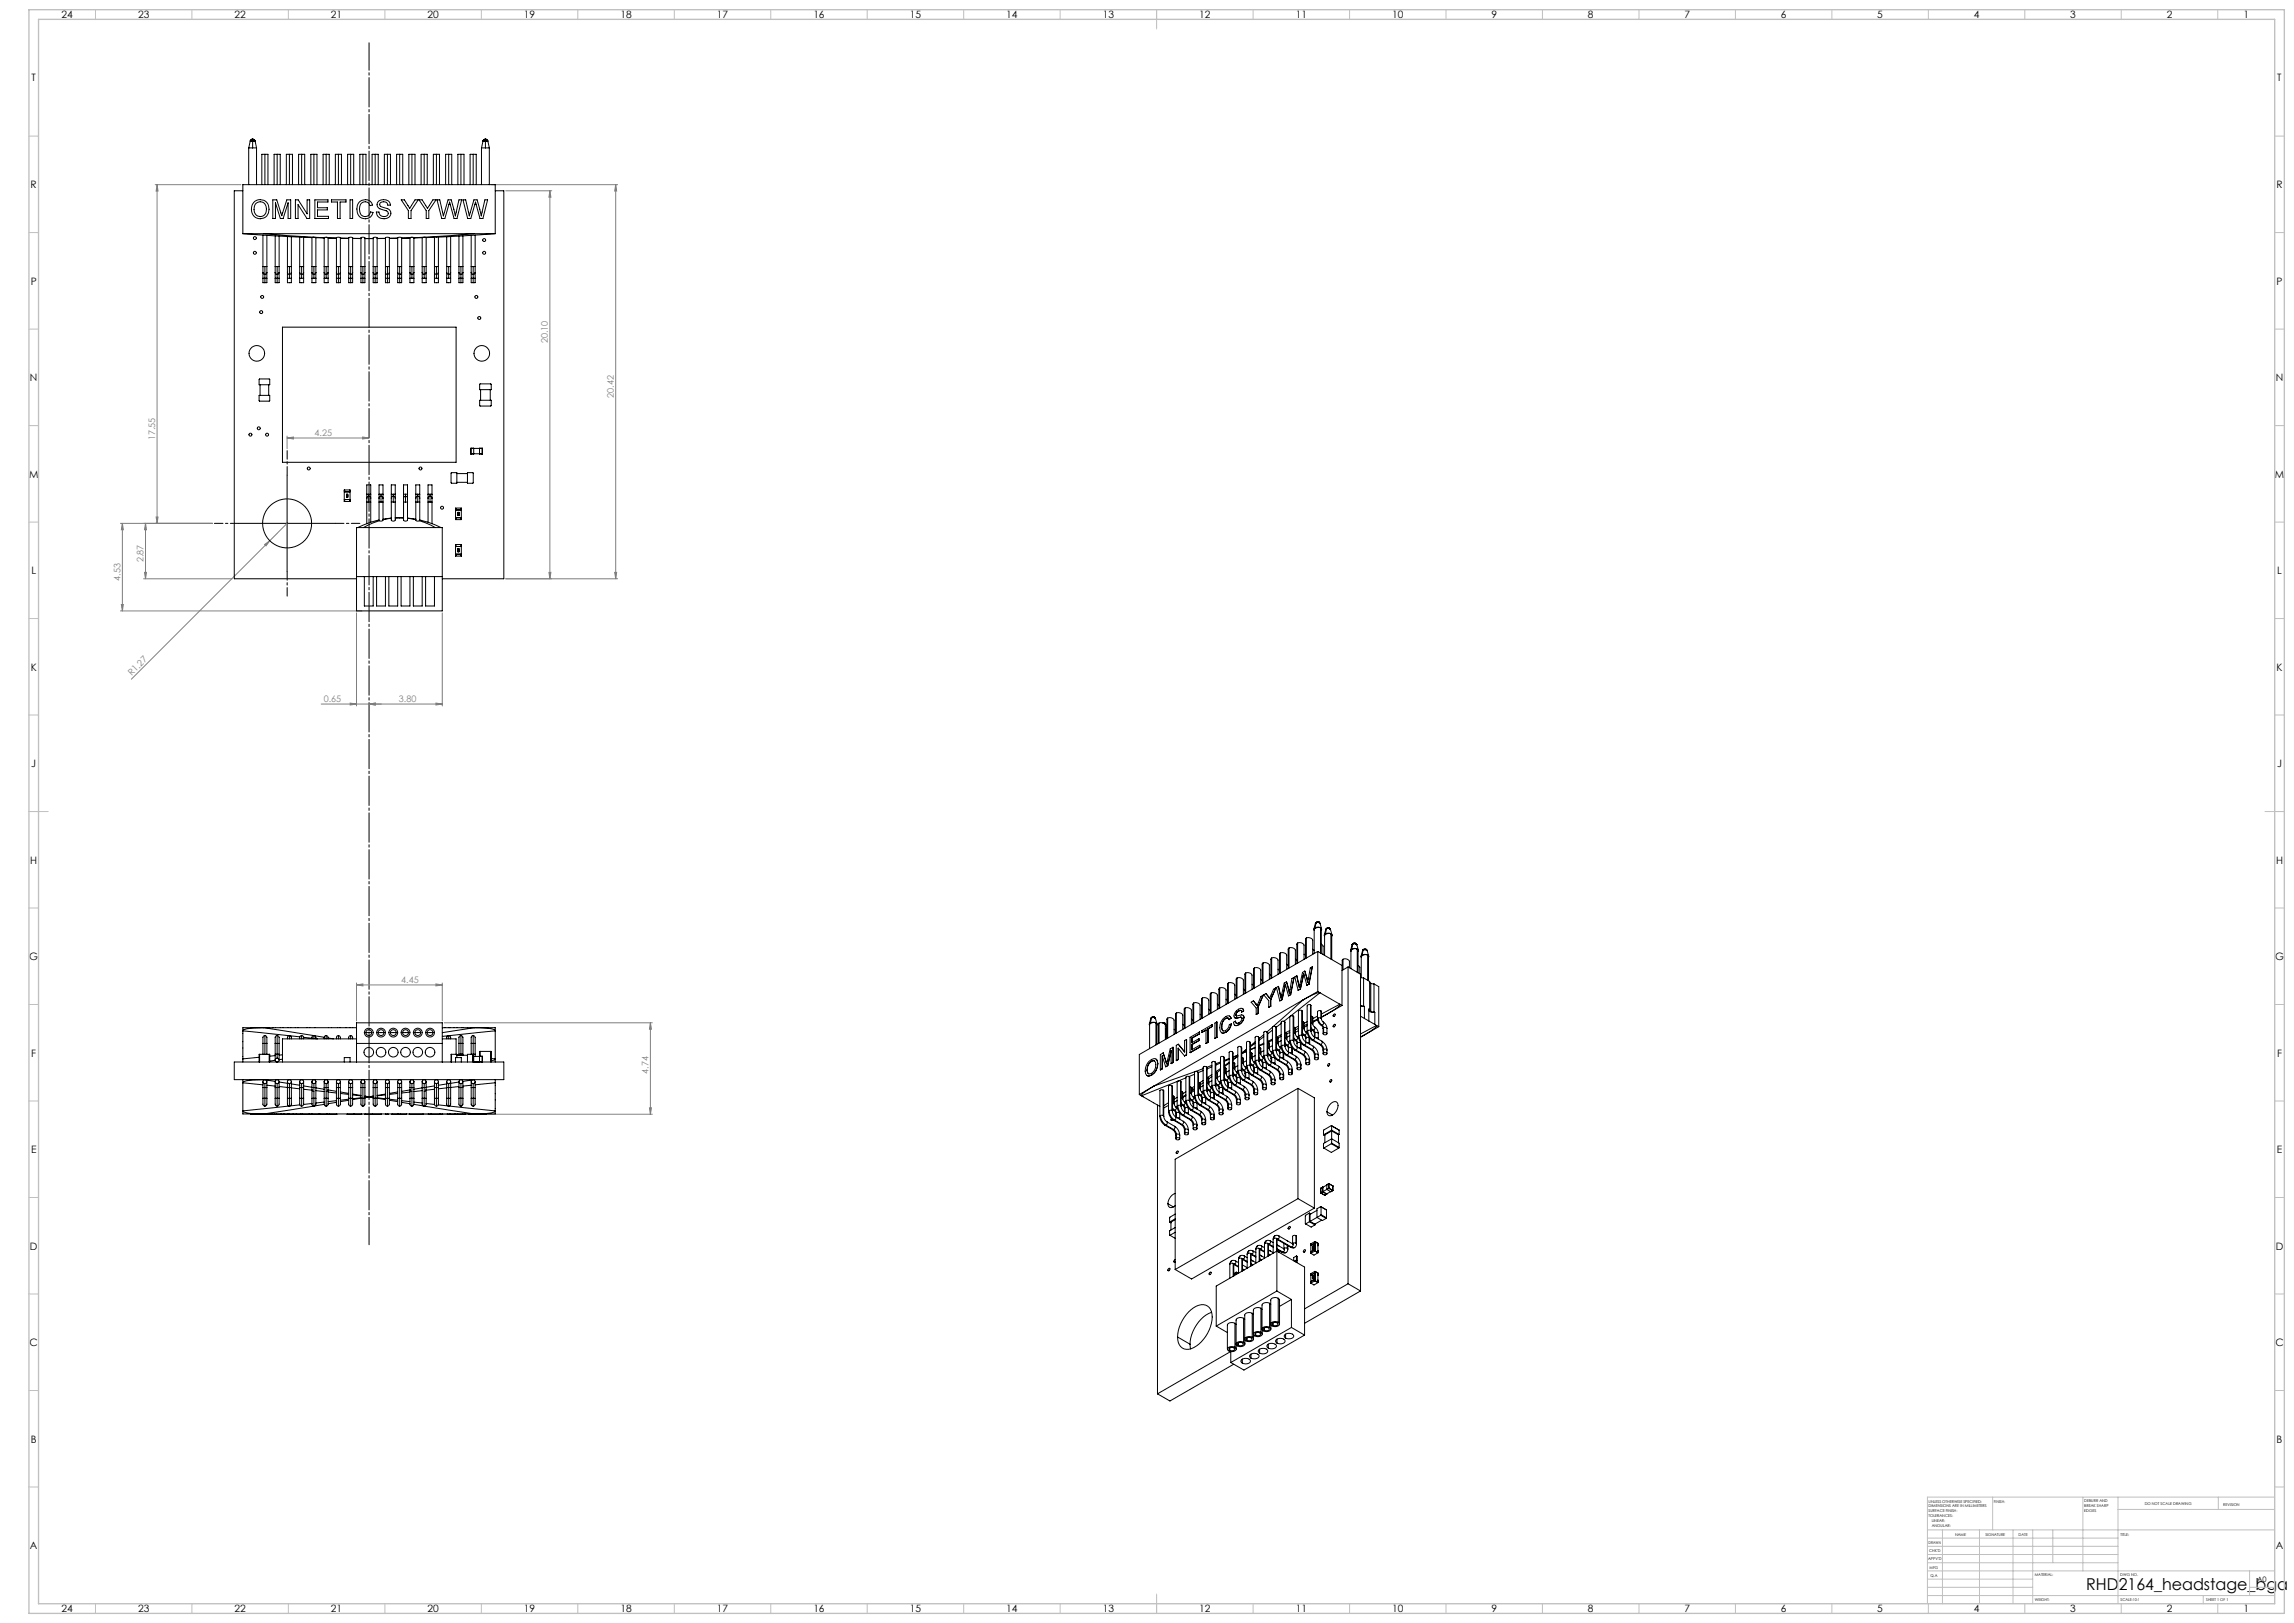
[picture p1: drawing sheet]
<svg xmlns="http://www.w3.org/2000/svg" width="1189mm" height="841mm" viewBox="0 0 1189 841" stroke-linecap="round" stroke-linejoin="round" font-family="sans-serif">
<defs><g id="words">
<text font-size="8.5" x="1081" y="824">RHD2164_headstage_bga</text>
<g font-size="5.3">
<text x="32" y="9">24</text>
<text x="72" y="9">23</text>
<text x="122" y="9">22</text>
<text x="172" y="9">21</text>
<text x="222" y="9">20</text>
<text x="272" y="9">19</text>
<text x="322" y="9">18</text>
<text x="372" y="9">17</text>
<text x="422" y="9">16</text>
<text x="472" y="9">15</text>
<text x="522" y="9">14</text>
<text x="572" y="9">13</text>
<text x="622" y="9">12</text>
<text x="672" y="9">11</text>
<text x="722" y="9">10</text>
<text x="773" y="9">9</text>
<text x="823" y="9">8</text>
<text x="873" y="9">7</text>
<text x="923" y="9">6</text>
<text x="973" y="9">5</text>
<text x="1023" y="9">4</text>
<text x="1073" y="9">3</text>
<text x="1123" y="9">2</text>
<text x="1163" y="9">1</text>
<text x="16" y="42">T</text>
<text x="1180" y="42">T</text>
<text x="16" y="97">R</text>
<text x="1180" y="97">R</text>
<text x="16" y="147">P</text>
<text x="1180" y="147">P</text>
<text x="16" y="197">N</text>
<text x="1180" y="197">N</text>
<text x="15" y="247">M</text>
<text x="1179" y="247">M</text>
<text x="16" y="297">L</text>
<text x="1180" y="297">L</text>
<text x="16" y="347">K</text>
<text x="1180" y="347">K</text>
<text x="16" y="397">J</text>
<text x="1180" y="397">J</text>
<text x="16" y="447">H</text>
<text x="1180" y="447">H</text>
<text x="15" y="497">G</text>
<text x="1179" y="497">G</text>
<text x="16" y="547">F</text>
<text x="1180" y="547">F</text>
<text x="16" y="597">E</text>
<text x="1180" y="597">E</text>
<text x="16" y="647">D</text>
<text x="1180" y="647">D</text>
<text x="15" y="697">C</text>
<text x="1179" y="697">C</text>
<text x="16" y="747">B</text>
<text x="1180" y="747">B</text>
<text x="16" y="803">A</text>
<text x="1180" y="803">A</text>
<text x="32" y="835">24</text>
<text x="72" y="835">23</text>
<text x="122" y="835">22</text>
<text x="172" y="835">21</text>
<text x="222" y="835">20</text>
<text x="272" y="835">19</text>
<text x="322" y="835">18</text>
<text x="372" y="835">17</text>
<text x="422" y="835">16</text>
<text x="472" y="835">15</text>
<text x="522" y="835">14</text>
<text x="572" y="835">13</text>
<text x="622" y="835">12</text>
<text x="672" y="835">11</text>
<text x="722" y="835">10</text>
<text x="773" y="835">9</text>
<text x="823" y="835">8</text>
<text x="873" y="835">7</text>
<text x="923" y="835">6</text>
<text x="973" y="835">5</text>
<text x="1023" y="835">4</text>
<text x="1073" y="835">3</text>
<text x="1123" y="835">2</text>
<text x="1163" y="835">1</text>
</g>
<g font-size="4.7" fill="#808080">
<text x="284" y="178" transform="rotate(-90 284 178)">20.10</text>
<text x="318" y="206" transform="rotate(-90 318 206)">20.42</text>
<text x="163" y="226">4.25</text>
<text x="80" y="228" transform="rotate(-90 80 228)">17.55</text>
<text x="74" y="291" transform="rotate(-90 74 291)">2.87</text>
<text x="62" y="301" transform="rotate(-90 62 301)">4.53</text>
<text x="68" y="350" transform="rotate(-45 68 350)">R1.27</text>
<text x="168" y="364">0.65</text>
<text x="207" y="364">3.80</text>
<text x="208" y="509">4.45</text>
<text x="336" y="556" transform="rotate(-90 336 556)">4.74</text>
</g>
<text font-size="3.9" x="1170" y="820">A0</text>
<g font-size="2">
<text x="1000" y="779">UNLESS OTHERWISE SPECIFIED:</text>
<text x="1033" y="779">FINISH:</text>
<text x="1080" y="778">DEBURR AND</text>
<text x="1112" y="780">DO NOT SCALE DRAWING</text>
<text x="1000" y="781">DIMENSIONS ARE IN MILLIMETERS</text>
<text x="1000" y="784">SURFACE FINISH:</text>
<text x="1080" y="781">BREAK SHARP</text>
<text x="1080" y="783">EDGES</text>
<text x="1152" y="780">REVISION</text>
<text x="1000" y="786">TOLERANCES:</text>
<text x="1001" y="789">LINEAR:</text>
<text x="1001" y="791">ANGULAR:</text>
<text x="1013" y="796">NAME</text>
<text x="1029" y="796">SIGNATURE</text>
<text x="1046" y="796">DATE</text>
<text x="1099" y="796">TITLE:</text>
<text x="1000" y="800">DRAWN</text>
<text x="999" y="808">APPV'D</text>
<text x="1000" y="804">CHK'D</text>
<text x="1000" y="813">MFG</text>
<text x="1001" y="817">Q.A</text>
<text x="1055" y="817">MATERIAL:</text>
<text x="1099" y="817">DWG NO.</text>
<text x="1055" y="830">WEIGHT:</text>
<text x="1099" y="830">SCALE:10:1</text>
<text x="1143" y="830">SHEET 1 OF 1</text>
</g>
</g></defs>
<g fill="none" stroke="#808080" stroke-width=".52">
<path d="M80 96h45M81 96l1 3h-1zM81 96v175M255 96h65M262 99h24M285 99l1 3h-1zM285 99v201M319 96l1 3h-1zM319 96v204M149 227l3-1v1zM149 226v6M149 227h42"/>
<path d="M188 226l3 1h-3zM62 271h48M63 271l1 4h-1zM63 271v46M75 271v29M75 271l1 4h-1zM81 268h1l-1 3zM149 271l-81 81M74 300h46M75 297h1l-1 3zM137 282l3-2-2 3zM262 300h58"/>
<path d="M285 297h1l-1 3zM319 297h1l-1 3zM62 317h126M63 313h1l-1 4zM185 318v48M229 318v48M182 364l3 1h-3zM191 365l4-1v1zM226 364l3 1h-3zM229 365h-63M185 510h3v1zM185 509v20"/>
<path d="M185 510h44M226 510h3l-3 1zM229 509v20M230 530h108M337 530l1 3h-1zM337 530v47M212 577h126M337 574h1l-1 3z"/>
</g>
<path d="M191 22v623" fill="none" stroke="#000" stroke-width=".52" stroke-dasharray="15.2 1.3 1.3 1.3" stroke-dashoffset="1"/>
<path d="M149 246v-13M124 271h-13M174 271h13M149 296v13" fill="none" stroke="#000" stroke-width=".52" stroke-dasharray="15.2 1.3 1.3 1.3" stroke-dashoffset="10.8"/>
<path d="M149 246v50M124 271h50" fill="none" stroke="#000" stroke-width=".52"/>
<g fill="none" stroke="#c0c0c0" stroke-width=".52">
<path d="M49 5v5M99 5v5M149 5v5M199 5v5M249 5v5M299 5v5M349 5v5M399 5v5M449 5v5M499 5v5M549 5v5M599 5v10"/>
<path d="M649 5v5M699 5v5M749 5v5M799 5v5M849 5v5M899 5v5M949 5v5M999 5v5M1049 5v5M1099 5v5M1149 5v5M15 71h5"/>
<path d="M1179 71h5M15 121h5M1179 121h5M15 171h5M1179 171h5M15 221h5M1179 221h5M15 271h5M1179 271h5M15 321h5M1179 321h5M15 371h5"/>
<path d="M1179 371h5M15 421h10M1174 421h10M15 471h5M1179 471h5M15 521h5M1179 521h5M15 571h5M1179 571h5M15 621h5M1179 621h5M15 671h5"/>
<path d="M1179 671h5M15 721h5M1179 721h5M15 771h5M1033 776v17M1080 776v38M1098 776v55M1150 776v6M1179 771h5M1179 776h-180v55M999 793h180M999 797h99"/>
<path d="M1007 793v38M1026 793v38M1043 793v38M1054 793v38M1064 793v17M1098 782h81M999 810h99M999 806h99M999 801h99M999 818h55M999 814h180M1166 814v13"/>
<path d="M49 831v5M99 831v5M149 831v5M199 831v5M249 831v5M299 831v5M349 831v5M399 831v5M449 831v5M499 831v5M549 831v5M599 826v10"/>
<path d="M649 831v5M699 831v5M749 831v5M799 831v5M849 831v5M899 831v5M949 831v5M999 827h180M999 823h55M999 831v5M1049 831v5M1099 831v5"/>
<path d="M1142 827v4M1149 831v5M1166 823h13"/>
</g>
<path d="M15 5h1169v831h-1169zM20 10h1159v821h-1159z" fill="none" stroke="#c0c0c0" stroke-width=".7"/>
<g fill="#808080">
<path d="M137 282l3-2-2 3z"/>
<path d="M226 364l3 1h-3zM191 365l4-1v1zM226 510h3l-3 1zM185 510h3v1z"/>
<path d="M149 227l3-1v1zM188 226l3 1h-3zM182 364l3 1h-3zM191 365l4-1v1z"/>
<path d="M63 313h1l-1 4zM63 271l1 4h-1zM285 297h1l-1 3zM285 99l1 3h-1z"/>
<path d="M75 271l1 4h-1zM75 297h1l-1 3zM81 96l1 3h-1zM81 268h1l-1 3zM319 96l1 3h-1zM319 297h1l-1 3zM337 530l1 3h-1zM337 574h1l-1 3z"/>
</g>
<g fill="none" stroke="#000" stroke-width=".52">
<path d="M130 73a1.3 1.3 0 0 1 1-1 1.3 1.3 0 0 1 1 1M130 73h2M130 73h1M130 73l-1 4M131 77h-2v19M131 73h1M131 77h2v19M131 73v4M132 73l1 4M137 80h-1v16M137 80h2v16M137 80v16"/>
<path d="M144 80h1v16M144 80h-2v16M144 80v16M150 80h2v16M150 80h-2v16M150 80v16M156 80h2v16M156 80h-1v16M156 80v16M163 80h1v16M163 80h-2v16M163 80v16"/>
<path d="M169 80h-2v16M169 80h2v16M169 80v16M175 80h-1v16M175 80h2v16M175 80v16M182 80h-2v16M182 80h1v16M182 80v16M188 80h2v16M188 80h-1v16M188 80v16"/>
<path d="M194 80h-1v16M194 80h2v16M194 80v16M201 80h1v16M201 80h-2v16M201 80v16M207 80h2v16M207 80h-1v16M207 80v16M214 80h-2v16M214 80h1v16M214 80v16"/>
<path d="M220 80h1v16M220 80h-2v16M220 80v16M226 80h-1v16M226 80h2v16M226 80v16M233 80h1v16M233 80h-2v16M233 80v16M239 80h1v16M239 80h-2v16M239 80v16"/>
<path d="M245 80h-1v16M245 80h2v16M245 80v16M250 73a1.3 1.3 0 0 1 2-1 1.3 1.3 0 0 1 1 1M250 73h3M250 73h2M250 73v4M252 73h1M252 77h2v19M252 77h-2v19M252 73v4M253 73l1 4"/>
<path d="M126 99h-5v201h64M257 99h4v201h-32M131 105a5 5 0 0 1 7 0 5 5 0 0 1 0 7 5 5 0 0 1-7-1 6 6 0 0 1 0-6zM133 105a3 3 0 0 1 4 0 3 3 0 0 1 1 5 3 3 0 0 1-5 2 3 3 0 0 1-1-5zM141 104h2l3 8 3-8h2v9h-2v-8l-2 8h-2l-2-8v8h-2zM153 104h2l4 7v-7h2v9h-2l-5-7v7h-1zM163 104h7v1h-5v3h5v1h-5v3h5v1h-7zM172 104h7v1h-3v8h-1v-8h-3zM181 104h2v9h-2zM186 105a4 4 0 0 1 7 1l-1 1a2.9 2.9 0 0 0-4-2 2.9 2.9 0 0 0-2 3 3 3 0 0 0 2 4 3 3 0 0 0 4-2h1a4 4 0 0 1-6 3 4 4 0 0 1-2-7zM196 104a4 4 0 0 1 6 2h-1a2 2 0 0 0-2-2 2 2 0 0 0-2 3l2 1a4 4 0 0 1 3 2 4 4 0 0 1-3 4 4 4 0 0 1-4-4h1a2.3 2.3 0 0 0 3 2 2.3 2.3 0 0 0 2-2l-5-3-1-1zM208 104h2l2 4 3-4h2l-4 5v4h-1v-4z"/>
<path d="M217 104h2l3 4 2-4h2l-4 5v4h-1v-4zM227 104h1l2 8 2-8h2l2 8 2-8h1l-2 9h-2l-2-8-2 8h-2zM240 104h1l2 8 3-8h1l2 8 2-8h2l-3 9h-1l-3-8-2 8h-2zM126 121l29 2M126 121h131M126 121v-25h131v25M136 138v3M136 138h1M136 122v16M137 121l26 2M137 138h1M137 138v4"/>
<path d="M138 138v3M138 122v16M143 138v3M143 138h1M143 122v16M144 138h1M144 138v4M145 138v3M145 122v16M149 138v3M149 138h1M149 123v15"/>
<path d="M150 138h1M150 138v4M151 138v3M151 123v15M155 138v3M155 138h1M155 123v15M155 123h2M156 138h1M156 138v4M157 123h5M157 138v3"/>
<path d="M157 123v15M162 138v3M162 138h1M163 123h-1v15M163 123h.1M163 138h1M163 138v4M163 123h1M163 123h5M164 138v3M164 123h4M164 123v15"/>
<path d="M168 138v3M168 123h2M168 138h1M168 123v15M169 138h1M169 138v4M170 123h4h-4M170 138v3M170 123v15M174 138v3M174 138v-15h1h1v15M174 138h1"/>
<path d="M175 138h1M175 138v4M176 138v3M181 138v3M181 138v-15h1h1v15M181 138h1M181 123h-5l5 1M182 138h1M182 138v4M183 138v3M183 123l4 1h-4M187 138v3"/>
<path d="M187 138v-15h1h1v15M187 138h1M188 138h1M188 138v4M189 138v3M189 124h4zM193 138v3M193 138v-15h1h1v15M193 138h1M194 138h1M194 138v4M195 138v3"/>
<path d="M200 138v3M200 138v-15h1h1v15M200 138h1M200 123l-5 1h5M201 138h1M201 138v4M202 138v3M202 123h4l-4 1M206 138v3M206 138v-15h1h1v15M206 138h1M207 138h1"/>
<path d="M207 138v4M208 138v3M212 138v3M212 138h2M213 123h-5h4M214 138h1M214 138v4M214 123h-2v15M214 123l1 15M215 138v3M219 138v3M219 138h1"/>
<path d="M219 123h-4M219 123v15M219 123h.1M219 123h-5M220 138h1M220 138v4M220 123h1v15M220 123h-1M221 138v3M225 138v3M225 138h1M225 123v15"/>
<path d="M225 123h-4M226 138h1M226 138v4M227 123h-2M227 138v3M227 123v15M232 138v3M232 138h1M232 123v15M233 138h1M233 138v4M234 138v3"/>
<path d="M234 123v15M238 138v3M238 138h1M238 122v16M239 138h1M239 138v4M240 138v3M240 122v16M244 138v3M244 138h1M244 122v16M245 138h1"/>
<path d="M245 138v4M246 121l-26 2M246 138v3M246 122v16M257 121l-30 2M136 141v3M136 141l1 1M136 144v2h1M136 144h1M137 142v2M137 144h1M137 144v2"/>
<path d="M138 141v5h-1M138 141l-1 1M143 141v3M143 141l1 1M143 144v2h1M143 144h1M144 142v2M144 144h1M144 144v2M145 141v3M145 141l-1 1M145 144v2h-1"/>
<path d="M149 141v3M149 141l1 1M149 144h1M149 144v2h2v-2M150 144h1M150 142v2M151 141v3M151 141l-1 1M155 141v3M155 141l1 1M155 144h1M155 144v2h2v-2"/>
<path d="M156 142v2M156 144h1M157 141v3M157 141l-1 1M162 141v3M162 141l1 1M162 144h1M162 144v2h2v-2M163 144h1M163 142v2M164 141v3M164 141l-1 1"/>
<path d="M168 141v3M168 141l1 1M168 144h1M168 144v2h2v-2M169 144h1M169 142v2M170 141v3M170 141l-1 1M174 141v3M174 141l1 1M174 144v2h1M174 144h1"/>
<path d="M175 142v2M175 144h1M175 144v2M176 141v3M176 141l-1 1M176 144v2h-1M181 141v3M181 141l1 1M181 144v2h1M181 144h1M182 142v2M182 144h1"/>
<path d="M182 144v2M183 141v3M183 141l-1 1M183 144v2h-1M187 141v3M187 141l1 1M187 144v2h1M187 144h1M188 142v2M188 144h1M188 144v2M189 141v5h-1"/>
<path d="M189 141l-1 1M193 141v3M193 141l1 1M193 144v2h1M193 144h1M194 142v2M194 144h1M194 144v2M195 141v3M195 141l-1 1M195 144v2h-1M200 141v3"/>
<path d="M200 141l1 1M200 144v2h1M200 144h1M201 142v2M201 144h1M201 144v2M202 141v3M202 141l-1 1M202 144v2h-1M206 141v3M206 141l1 1M206 144v2h1"/>
<path d="M206 144h1M207 142v2M207 144h1M207 144v2M208 141v3M208 141l-1 1M208 144v2h-1M212 141v3M212 141l2 1M212 144h2M212 144v2h3v-2M214 142v2"/>
<path d="M214 144h1M215 141v3M215 141l-1 1M219 141v3M219 141l1 1M219 144h1M219 144v2h2v-2M220 144h1M220 142v2M221 141v3M221 141l-1 1M225 141v3"/>
<path d="M225 141l1 1M225 144h1M225 144v2h2v-2M226 142v2M226 144h1M227 141v3M227 141l-1 1M232 141v3M232 141l1 1M232 144h1M232 144v2h2v-2M233 142v2"/>
<path d="M233 144h1M234 141v3M234 141l-1 1M238 141v3M238 141l1 1M238 144v2h1M238 144h1M239 142v2M239 144h1M239 144v2M240 141v5h-1M240 141l-1 1"/>
<path d="M244 141v3M244 141l1 1M244 144v2h1M244 144h1M245 142v2M245 144h1M245 144v2M246 141v3M246 141l-1 1M246 144v2h-1M146 170h90v70h-90zM135 196h5v3h-6z"/>
<path d="M135 199v6M139 199v6M249 199h5l1 3h-6zM134 205h6v3h-5zM249 207h6v3h-6zM249 202v5M254 202v5M244 235h.1M244 232h.1M244 232v3M244 232h2v3M244 235h6"/>
<path d="M244 232h6M246 235h.1M249 235h.1M250 235h.1M250 232h.1M250 232h-1v3M250 232v3M178 254h3v6h-3zM178 255h3M178 259h3M178 254l1 1M179 259l-1 1"/>
<path d="M180 256h.1M180 257h.1M180 258h.1M180 257v1M180 257v-1v1M181 259v1M181 254v1M190 258v2M190 256v2M190 256h1M190 256v-5h2v5M191 257v3"/>
<path d="M191 257l1 1M191 257l-1 1M191 256h1M191 256v1M192 258v2M192 256v2M196 258v2M196 256v2M196 256h1M196 256v-5h3v5M197 257l-1 1M197 257v3"/>
<path d="M197 257l2 1M197 256h2M197 256v1M199 258v2M199 256v2M203 258v2M203 256v2M203 256h1M203 256v-5h2v5M204 257v3M204 257l1 1M204 257l-1 1"/>
<path d="M204 256v1M204 256h1M205 258v2M205 256v2M209 258v2M209 256v2M209 256h1M209 256v-5h2v5M210 257l-1 1M210 257v3M210 257l1 1M210 256v1"/>
<path d="M210 256h1M211 258v2M211 256v2M216 258v2M216 256v2M216 256h1M216 256v-5h2v5M217 257v3M217 257l1 1M217 257l-1 1M217 256v1M217 256h1"/>
<path d="M218 258v2M218 256v2M222 258v2M222 256v2M222 256h1M222 256v-5h2v5M223 257l-1 1M223 257v3M223 257l1 1M223 256v1M223 256h1M224 258v2"/>
<path d="M224 256v2M234 245h3v5h-3zM237 245h5M237 250h5M242 245h3v5h-3zM185 273h44v44h-44zM190 260h1M190 260v11M191 260h1M192 260v11M196 260l1 10M196 269l-11 4"/>
<path d="M196 260h1M197 270l-9 3M197 260h2M199 260v9l-2 1M203 268l-4 1M203 260v9l1 1 1-1v-9M203 260h1M203 269h-5M204 260h1M205 268h4M209 260v9l1 1 1-1v-9M209 260h1"/>
<path d="M210 260h1M211 269h5M211 268l5 1M216 269l1 1M216 260h1M216 260v9M217 260h1M217 270l9 3M218 260l-1 10M218 269l11 4M222 260h1M222 260v11"/>
<path d="M223 260h1M224 260v11M236 263v1M236 263h3v6h-3zM236 264h3M236 268h3M236 268v1M237 266h.1M237 267h1M237 266h1M237 265l1 1zM237 267h.1"/>
<path d="M237 266l1 1M237 266v1M238 267h.1M238 267h-1M238 266v1M238 266h.1M239 268v1M239 263v1M185 299h44M189 299v15h4v-15M195 299v15h5v-15M202 299v15h4v-15"/>
<path d="M208 299v15h4v-15M214 299v15h5v-15M221 299v15h4v-15M236 282v1M236 282h3v6h-3zM236 287h3M236 283h3M236 287v1M237 285h.1M237 285l1 1M237 284l1 1M237 285h1"/>
<path d="M237 284h.1M238 286h.1M238 285h-1M238 285h.1M238 286h-1h1M238 284h-1M238 285v1M238 284v1M238 284h.1M239 287v1M239 282v1M682 479l-1 2"/>
<path d="M682 478h2M682 478v1M682 478v3M684 478h.1M684 478h-1l-1 1M684 478v1M684 479l1 2M655 499a2.6 2.6 0 0 1 3 1v8M655 499l-1 1v10M655 499v10M659 496a2.6 2.6 0 0 1 3 2v7M659 496v1v10"/>
<path d="M659 496v11M664 494a2.5 2.5 0 0 1 3 1v7M664 494h-1v10M664 494v10M667 500h1M668 491a2.6 2.6 0 0 1 3 1v8M668 491v1v10M668 491v11M671 497l1 1M673 489a2.5 2.5 0 0 1 3 1v7M673 489h-1v10M673 489v10"/>
<path d="M676 494l1 1M677 486a2.6 2.6 0 0 1 3 1v8M677 486v1v10M677 486v10M680 492l1 1M682 481h2M682 481l-1 1M683 493l13 7M683 493v21M683 493l-92 53v21M684 481a2.6 2.6 0 0 0-3 1v12M684 481h1v13"/>
<path d="M684 481l1 1M684 481v13M685 489l1 1v5M687 484h3M687 484v1M687 482l-1 3M688 481h1M688 481l-1 1M688 481l-1 3M689 481h-1l-1 1M689 481h.1M689 481l1 1"/>
<path d="M689 481l-2 1M690 482h.1M690 482v3M690 484a2.6 2.6 0 0 0-3 1v10M690 484v13M690 484v1M696 498v23M696 497a2.5 2.5 0 0 1 3 1v3M696 497v1M696 497v6M701 492h2M701 492l-1 1"/>
<path d="M701 490l-1 2M701 489h2M701 489v1M701 489v3M703 489h-2v1M703 489h.1M703 489v1M703 489l-2 1M703 490l1 2M703 492a2.5 2.5 0 0 0-3 1v9M703 492h1v12M703 492l1 1"/>
<path d="M703 492v12M706 495h3M706 495v1M706 493l-1 3M707 492h1M707 492l-1 1M707 492l-1 3M708 492h-1l-1 1M708 492h.1M708 492l1 1M708 492l-2 1M709 493h.1"/>
<path d="M709 493v3M709 495a2.5 2.5 0 0 0-3 1v11M709 495v13M709 495v1M619 520a2.6 2.6 0 0 1 3 1v7M619 520h-1v10M619 520v10M623 517a2.5 2.5 0 0 1 3 1v8M623 517v1v10M623 517v11M628 515a2.6 2.6 0 0 1 3 1v7M628 515h-1v10"/>
<path d="M628 515v10M632 512a2.5 2.5 0 0 1 3 1v7M632 512v1v10M632 512v10M635 518h1M637 509a2.6 2.6 0 0 1 3 1v8M637 509l-1 1v10M637 509v11M640 515l1 1M641 507a2.5 2.5 0 0 1 3 1v7M641 507v10M644 513h1"/>
<path d="M646 504a2.6 2.6 0 0 1 3 1v8M646 504l-1 1v10M646 504v11M649 510l1 1M650 519h-2l3 3v4M650 519l1 1M650 502a2.5 2.5 0 0 1 3 1v7M650 502v10M653 507l1 1M655 516l-3 6M655 516h-1l-2 5-1-1M656 515l2 2"/>
<path d="M656 515l-1 1 3 3v3M656 515h.1M658 517h.1M658 505h1M659 518v3M659 518h.1M661 512l-1 1-2 4M661 512h.1M661 512l-2 6M662 502l1 1M663 511l-1 1 1 7M663 511h.1"/>
<path d="M663 511l1 5M663 519h.1M664 516h.1M664 518l-1 1M664 518h1M665 518l-2 1M666 511l-2 7M666 511h.1M666 511l-1 7M666 511v-1l2 6M667 509h-1l-2 8v-1M667 509h.1"/>
<path d="M667 509l1 3M668 512h.1M668 516h.1M669 515h.1M669 515l-1 1M671 506l-2 9M671 506l-1 1-2 8v-3M671 506v1M672 506h-1l2 7M672 506l1 4M672 506h.1M673 510l1 2"/>
<path d="M674 512l-1 1M674 512h.1M675 506l-1 6M676 505l1 5M676 505l-1 1M676 503l1 4M676 503l-1 1-2 8M677 507l1 2M677 507h.1M678 510h-1M678 510h.1M680 501l-1 1-1 7"/>
<path d="M680 501l-2 9M680 501h.1M683 514h1M683 514l-85 49M684 514l-4 2-5 2-15 14M684 514l-15 12M684 514l10 6M699 501v164M699 501l6 4v164M699 501l-3 2M704 500l1 1v4M705 506l2 1"/>
<path d="M707 507v14M707 507l3 2v14M710 509h.1M710 509l2 1M710 509v15M712 510l3 1v21M712 510v14M130 532h7M137 537l1 1v3M137 537h-1v4M137 537v4M139 532v1"/>
<path d="M141 532v1M143 532v1M144 537l1 1v3M144 537h-1v4M144 537v4M145 532v1M147 532v1M149 532v1M150 537h-1v1M150 537h1v1M150 537v1M150 537h5"/>
<path d="M151 532v1M153 532v1M154 532v1M156 537h-1v1M156 537l1 1M156 537v1M157 538h5M157 538h.1M159 532v1M161 532v1M163 537l-13-2a43 43 0 0 0-24-1l24 3M163 537h1v1"/>
<path d="M163 537h-1v1M163 537v1M163 537l5 1M163 532v1M164 538h1M168 538h.1M169 537h1v1M169 537l-1 1M169 537v1M170 538h3M170 532v1M172 532v1"/>
<path d="M175 532v1M175 537h1v1M175 537h-1v1M175 537v1M176 532v1M179 532v1M181 532v1M182 537h1v1M182 537h-1v1M182 537v1M183 532v1M185 538h-39v12"/>
<path d="M185 533h-59v17M190 535a1.5 1.5 0 0 0 1 2 1.5 1.5 0 0 0 2-2M190 535a1.5 1.5 0 0 1 1-1 1.5 1.5 0 0 1 2 1M190 535h3M196 535a1.5 1.5 0 0 0 1 2 1.5 1.5 0 0 0 2-2M196 535a1.5 1.5 0 0 1 1-1 1.5 1.5 0 0 1 2 1M196 535h3M202 535a1.5 1.5 0 0 0 2 2 1.5 1.5 0 0 0 1-2M202 535a1.5 1.5 0 0 1 2-1 1.5 1.5 0 0 1 1 1M202 535h3M209 535a1.5 1.5 0 0 0 1 2 1.5 1.5 0 0 0 2-2M209 535a1.5 1.5 0 0 1 1-1 1.5 1.5 0 0 1 2 1"/>
<path d="M209 535h3M215 535a1.5 1.5 0 0 0 2 2 1.5 1.5 0 0 0 1-2M215 535a1.5 1.5 0 0 1 2-1 1.5 1.5 0 0 1 1 1M215 535h3M221 535a1.5 1.5 0 0 0 2 2 1.5 1.5 0 0 0 1-2M221 535a1.5 1.5 0 0 1 2-1 1.5 1.5 0 0 1 1 1M221 535h3M229 535a60 60 0 0 1 22-2h4l2 1-24 3M229 538h7v8M229 533h28v17M231 532v1M232 537h-3"/>
<path d="M233 537h-1v1M233 537l1 1M233 537v1M233 532v1M235 532v1M237 532v1M239 537l1 1v3M239 537h-1v4M239 537v4M239 532v1M240 532v1M242 532v1"/>
<path d="M244 532v1M245 537h-1v4M245 537l1 1v3M245 537v4M246 532h7M596 530h3M596 530v1M596 528v3M597 527h2M597 527l-1 1M597 527l-1 3M598 527h-1l-1 1"/>
<path d="M598 527h1M598 527l1 1M599 527l-3 1M599 527v1M599 528h.1M599 528l1 3M599 530a2.6 2.6 0 0 0-3 1v12M599 530l1 1v10M599 530l1 1M599 530v11M601 530a2.6 2.6 0 0 1 3 1v8M601 530l-1 1v10"/>
<path d="M601 530v11M603 530h1M603 530l1 1M604 530h.1M604 530v1M604 531h.1M604 533h1zM604 531l1 2M605 533h.1M605 533v5M605 528a2.5 2.5 0 0 1 4 1v7M605 528v10"/>
<path d="M609 533v1M609 526v10M610 525a2.6 2.6 0 0 1 3 1v7M610 525l-1 1M610 525v10M613 531h1M614 522a2.5 2.5 0 0 1 4 1v8M614 522v1v10M614 522v11M615 539h-1v6l-3-4M615 539v8M615 539h.1"/>
<path d="M618 528v1M618 538v2l3-2M621 538v1M621 539h.1M621 538h.1M621 539l-3 2M622 535v1M622 535l-5 3v7M622 536l-4 2M622 536h.1M622 526h1M623 535l2-1v7"/>
<path d="M625 534l-2 1M626 533v7M626 533h.1M626 523l1 1M628 531v1M628 531l-5 3v1M628 532l-2 1M628 532h.1M630 538h.1M631 530v8M631 537l-1 1M631 530h-1v8"/>
<path d="M631 537v1M631 530v7M631 538h-1M631 520l1 1M633 532h.1M633 532l1 2M633 535h2zM635 528l-1 2-1 2M635 528h.1M635 535h.1M635 528h2M636 528h-1"/>
<path d="M637 526l1 2M638 528v-1a5 5 0 0 0-6 4v3l1 1M638 528h-1M638 528h.1M638 531h-1a2.8 2.8 0 0 1-3 3l-1-2M638 531l-1 2-2 2M638 531h.1M640 529l1 1M640 529l-1 1 1 1M640 529l1 1h1M641 526h.1M641 528l-1-1 1 1"/>
<path d="M641 528h.1M641 526h3l1 1M641 524v2M642 524h1h1M642 524l-1 2M642 524h.1M642 531h-2h2M642 531h.1M642 530h-1M643 527l-2 1M643 527l1 1M643 527h.1"/>
<path d="M643 524h-1M644 524h.1M644 527v1M644 522a4 4 0 0 0-4 5M644 528l-2 2M644 523l1 1M644 526l1 1M645 524h-1M645 527l-1 2-2 2M645 527h.1M648 540v13M648 540h-1h-1v13"/>
<path d="M648 540v12M651 540l-3 2M651 520h.1M651 520l1 1M652 525l-1 1M652 522v3M652 525h.1M652 522h.1M652 537l1 13M652 537h-1v13M652 537v13M655 537l-2 2"/>
<path d="M655 536l-2 2M657 535l-1-1-1 1v12M657 535h.1M657 535v12M659 521l-1 1M659 521h.1M660 538l-3 2M660 534l-3 2M660 539l-3 1M660 532v13M660 532l-3 3M660 532h1"/>
<path d="M660 532h.1M661 532h.1M661 532v12M661 532l1 1M662 538h.1M662 532v13M662 538v3M664 536l-2 1M664 530v12M664 539l-2 1M664 530l-3 2M664 537l-2 1"/>
<path d="M665 529l-1 1M665 529h1M666 529v1M666 529v13M666 538h1M666 530v12M666 535h.1M666 535h1M667 535v1M667 538h.1M667 535v3M667 538l1 2"/>
<path d="M668 540l1 1M668 540l-1 2M669 527v13M669 537l-2 1M669 534l-3 1M669 535l-2 1M669 540v2l2 2M669 527h.1M669 527l-4 2M669 539h1M669 539l1 3 2 2M669 539v1"/>
<path d="M669 526v1M669 526h1M670 526l1 1M670 539l1 1M670 526v13M671 540l1 2M671 538l1 1M671 532h.1M671 535h.1M671 527v13M671 535v1M671 532v1"/>
<path d="M671 532v3M671 533v3M671 539l1 2 1-1M671 536l1 1M672 539l1 1M672 537l1 1M672 537v2M673 534l-2 1M673 532l-2 1M673 533l-2 1M673 537l1 2 2 3M673 537h2"/>
<path d="M673 537h.1M675 524v13M675 524h-1h-1v13M675 537h.1M675 537l2 3M675 536h1M675 529l1 1M675 533h1M675 535l1 1M676 530v3M676 533h.1M676 533l1 2"/>
<path d="M676 536v1l1 1M676 536l1 2M677 540l-1 2M677 540l4 2M677 538v2M677 535h1M677 535l-1 1M677 538h1M677 538h.1M678 534v3l2 2M678 531l-2 1M678 529l-2 1"/>
<path d="M678 531h-2M678 534h1M678 534l1 3 2 2M678 534h.1M678 538h1M678 538v2M679 538h.1M679 538v3M679 521h-1v13M679 521h1M679 534h1M679 521v13"/>
<path d="M680 534l1 3M680 533v1M680 527h.1M680 530h.1M680 533l1 1M680 521v13M680 539l5 2M680 530v1M680 527v3M680 534l1 2 1-1M680 529l3-1v2l2 1M680 531l1 1"/>
<path d="M680 527v4M681 539h-1M681 539l4 2M681 534l1 1M681 534h-1M681 537v2M681 537l4 3M681 535v2M681 532l2 2v2l-1-1M681 532v2M682 535v2M682 538h1"/>
<path d="M683 527l-3 1M683 528l-3 2M683 528h2M683 528l1 2 1 1M683 535v3M685 524v4M685 524h-2v4M685 528h.1M685 528l1 2M685 540l2 2 1 2M685 540v1M685 531l1 2"/>
<path d="M686 533v3M686 530l1 1 1 2M686 530l-1 1M686 535h2a.8 .8 0 0 1-1 1 .8 .8 0 0 1-1-1zM686 533l1-1 1 1M686 533h.1M686 533v2M688 533v3M688 525l-3 2M691 532h1M691 526l1 1M694 520l1 1a12 12 0 0 1-7 4"/>
<path d="M694 520l2 1M694 520l-9 5M696 521l-8 4M705 521h2M705 527l2 1M707 521h.1M707 536l-2 1M707 528l2 1M707 521v7M709 524h2l2 1M709 529l4 2M710 523v1"/>
<path d="M710 523h-1v6M710 524h2M712 524l1 1M713 531h.1M713 525v6M713 531l1 1a14 14 0 0 1-7 4M713 531l2 1M713 531l-8 5M715 532l-8 4M121 550h140v9h-140zM126 559v18h131v-18M134 548l-8 1"/>
<path d="M134 550v-4h6v4M135 546v4M136 541h1M136 541v5M137 560v-1a18 18 0 0 0-11 2l10 1M137 541h1M137 541v5M138 560h5v4M138 541v5M140 546v4M143 546v3M143 546h1"/>
<path d="M143 541h1M143 547h-3M143 541v5M143 549l-3 1M144 546v2M144 546h1M144 541h1M144 541v5M145 546v3h1M145 541v5M146 547h-1M178 550v-2h3v2"/>
<path d="M185 550v-20h44v20M185 541h44M234 546v4M236 550v-2h3v2M237 548v-2h-3v4M237 547h5M238 546h2M238 541h1M238 541v6h-1M239 541h1M239 541v6M240 541v6"/>
<path d="M244 541h1M244 541v5M245 560h-5M245 546v4M245 546h1M245 541h1M245 541v9M245 546h-3v4M245 550h5M245 547h5M246 550h.1M246 547h.1"/>
<path d="M246 547v3M246 550h3M246 559l-1 1M246 546v1M246 541v5M249 550h.1M249 547h.1M249 550v-5h6v5M249 545v2M250 547h.1M250 550h.1M250 547v3"/>
<path d="M254 545v5M255 549h2l-2 1M595 554v1M595 555v1M597 557h-2h2M597 557h.1M597 550h1a4 4 0 0 1 1 4 4 4 0 0 1-4 2v-2M597 550l-2 2v2M597 550h.1M597 550l-2 2v3M598 550h-1M599 549a6 6 0 0 0-5 8"/>
<path d="M599 549l1 2M600 551l-1 4-2 2M600 551h.1M601 554h.1M602 554h.1M602 554h-1M603 546l2 5M603 546h-2v8M603 546h.1M604 553l-2-6v7M604 553h.1M605 552h.1"/>
<path d="M605 552l-1 1M607 551v-7l-2 8M608 543v8M608 551h.1M608 543h.1M608 543l-1 1-2 7M608 551h-1M611 549l-1 1M611 549h.1M611 541l3 4M611 541l-1 1v8M611 543v6"/>
<path d="M614 547l-3-4v6M614 547h.1M615 558l-4 2M615 547h.1M615 547h-1M616 558h-1v13M616 558h.1M616 558l1 13M616 558v12M618 541v3l4-2M618 541h.1M619 556v12"/>
<path d="M619 557l-3 1M619 555l-21 8M619 555v1M620 555h-1M620 555h1M621 555v1M621 555v13M621 556v12M622 542v1M622 543h.1M622 543l-5 2M624 553v13"/>
<path d="M624 554l-4 1M624 555l-3 1M624 560l-2 1M625 553h-1M625 553h.1M625 553v12M625 553l1 13M626 540l-1 1M626 540h.1M626 559l1 3M626 559v2M628 557l-2 1v1"/>
<path d="M628 550v13M628 560l-1 1M628 552l-3 1M628 558l-2 1M628 553l-2 1M630 550v13M630 550h-1l-1 1M630 550v12M630 556h1M630 558l1 1M631 556h.1M631 556v3"/>
<path d="M631 559h.1M631 559l1 2-1 1M633 551l-3 1M633 554l-3 1M633 548v12M633 557l-2 1M633 550l-3 1M633 554l-2 2M633 560h1M633 560l1 3 2 2M633 560h.1M634 548l1 12"/>
<path d="M634 548l-1-1v1M634 560h1M634 548v12M635 559v1M635 553h.1M635 556h.1M635 558l1 2M635 553l1 3M635 556h1M635 553v3M635 560l1 1M636 556v2"/>
<path d="M636 560l1 1M636 560h-1M637 550l-2 2M637 555l-1 1M637 549h-2M637 551l-2 2M637 549l-2 1M637 558l1 2 2 2M637 559l-1-1v2M637 557h2M637 557l1 3 2 2M639 545v13"/>
<path d="M639 545h-1h-1v13v-1M639 557v1M639 545v12M639 558l2 3M639 557h1M639 551h1M639 553h1M639 556l1 1M639 548l3-1-3 1M640 553v1a2.4 2.4 0 0 1 1 3h-1M640 551v3M640 551v2"/>
<path d="M640 557l1 2M640 557l1 1M640 557h.1M641 559v2M641 556h1M641 558l2 1v3M641 558v1M641 558v3M642 543v12M642 552l-2 1M642 547l-3 2M642 555v2l2 3"/>
<path d="M642 555h1M642 555l1 3 2 2M642 555h.1M643 558v1M643 543l1 12M643 543l-1-1v1M643 555h1M643 543v12M644 555l1 3M644 554v1M644 548h.1M644 551h.1"/>
<path d="M644 553l1 2M644 548v1M644 560l4 2M644 548v3M644 555l1 1M644 551l1 2M645 560h-1M645 560l4 2M645 555l1 1M645 555h-1M645 558v2M645 558l4 2"/>
<path d="M645 556v2M646 556h1M646 556h-1M646 556v2M646 558l1 1M646 553a4 4 0 0 0 3 4M646 550h-2M646 545l-2 1M646 544l-2 2M646 554l-1-1v2M646 552h2M646 552l1 3 2 2"/>
<path d="M646 552v1M647 556h.1M647 556v3M648 552v1M648 553l2 2M648 551l1 1M648 546h1M648 548h1M649 548l1 2M649 546h.1M649 557l4 2M649 546v2"/>
<path d="M649 552l1 2M649 546v3M649 552l1 1M649 552h.1M650 555l4 3-1 1M650 555l-1 2M650 554v1M650 550l1 1M650 550l-1 2M650 553l2 1M650 553v1M650 553v3"/>
<path d="M650 556h2v1M651 543l-3 1M651 547l-2 1M651 541l-3 1M651 550v2l2 3M651 550h1M651 550l1 2 2 3M651 550h.1M652 553v1M652 554v2M652 550h1M653 550l1 3"/>
<path d="M653 549h1M653 543h.1M653 546h.1M653 548l1 1M653 559l1 3M653 555l4 2M653 559l2 3M653 559h.1M653 543v3M653 550l1 1M653 546l1 2M654 558a6 6 0 0 1 2 6"/>
<path d="M654 555h-1M654 555l4 2M654 549l1 2M654 553l4 2v2M654 553v2M654 551v2M654 548h1M654 548v1M655 551h1M655 551h-1M655 551v2M655 553h1v1"/>
<path d="M655 541l-2 1M655 544l-2 1M655 547a4 4 0 0 0 3 5M655 547h2M655 547l1 3 2 2M655 547h.1M656 551h.1M656 551v3M657 547h.1M657 547l2 3M657 546l1 1M657 540h1"/>
<path d="M657 543h1M657 557l2 3M658 540v1M658 557l1 2M658 557h-1M658 543v1M658 552l4 2M658 540v3M658 547l1 1v2M658 544l1 1M658 541v3M658 555l2 2 1 3"/>
<path d="M658 547l1 1M658 547h.1M659 550l4 2-1 2M659 550l-1 2M659 560v2M659 559l2 1M659 559v1M659 548l2 1M659 548v1M659 548v2M659 559v2M659 551h2"/>
<path d="M660 542l-2 1M660 545v2l2 2M660 546l-1-1-1 2M660 544h1M660 544l1 3 2 2M660 544v1M661 548v3M661 560v2M661 544l1 1M662 545l1 3M662 544h1M662 540v1"/>
<path d="M662 543l1 1M662 554l1 2v3M662 554l2 3M662 554h.1M662 541h.1M662 549l4 3M662 544l1 2 1-1M662 541l1 2M663 553l2 2v2M663 549h-1M663 549l4 3M663 544l1 1"/>
<path d="M663 548v1M663 548l4 2v2M663 546v2M663 543h1M663 559a1.1 1.1 0 0 1 2-1 .9 .9 0 0 1 0 1l-1 1zM663 543v1M664 557h1M664 545h1M664 557h-1M664 548h1M664 542l1 2 2 3M664 542h2"/>
<path d="M664 542l1 3 2 2M664 542h.1M665 545v1M665 548v1M665 557h.1M665 545v3M665 557v2M665 546v3M666 542h.1M666 542l2 3M666 541l1 1M666 540l1 2"/>
<path d="M666 552l2 3v-1M667 552l1 2M667 552h-1M667 547l4 2M667 550l2 2 1 3v-1M667 547h.1M667 542l1 1M668 545l4 2M668 545l-1 2M668 543v2M668 554v2M668 556h2a.8 .8 0 0 1-1 1 .8 .8 0 0 1-1-1z"/>
<path d="M668 554h2M668 543h2M668 545l2 1M670 543h.1M670 546h.1M670 543v3M670 554v2M671 549l1 2v3M671 549l2 3M671 549h.1M671 544l4 2M672 547l2 3v2"/>
<path d="M672 547l-1 2M672 544h-1M672 544l4 2M672 542l4 3M672 542v2M672 541v1M672 554a.9 .9 0 0 1 1-1 .9 .9 0 0 1 1 1h-1zM673 552h1M673 540h1M673 552h-1M673 543h1M674 543v1"/>
<path d="M674 540v1M674 540v3M674 552v1M674 541v2M674 552v2M675 546l2 3M676 546l1 3M676 546h-1M676 542l4 2M676 545l2 2 1 2h-1M676 545v1M676 542h.1"/>
<path d="M677 549v2M677 551a.9 .9 0 0 1 1 0 .9 .9 0 0 1 0 1h-1zM677 549h1M677 540h1M678 540l1 1M678 549v2M679 549v2M680 544l1 3M680 544l2 2M680 544h.1M681 542l2 2v3M681 542l-1 2"/>
<path d="M681 547v2M681 548a.9 .9 0 0 1 1 0 .9 .9 0 0 1 1 1h-1zM682 546l1 1M682 546l-1 1M682 546v2M683 547v2M684 541l2 3M685 541l1 3M686 544v2M686 546h2a.8 .8 0 0 1-1 1 .8 .8 0 0 1-1-1zM686 544h2M686 544h.1"/>
<path d="M688 544v2M688 552h1M136 560v4M136 569v4h1M136 564h1M136 569h1M136 564v5M137 561v3M137 569v4M137 564h1M137 569h1M137 564v5"/>
<path d="M138 560v9M138 569v3l-1 1M138 562l5 1M139 577h.1M140 577h.1M143 577h-13M143 569v4h1M143 564h1M143 569h1M143 564v5M143 577h13M144 561v3"/>
<path d="M144 569v4M144 564h1M144 569h1M144 564v5M145 560v4M145 569v3l-1 1M145 561h4M145 564v5M145 563l4 1M146 577h.1M147 577h.1M149 560v4"/>
<path d="M149 569v4h1M149 560a1 1 0 0 1 1-1 1 1 0 0 1 1 1M149 560l1 1M149 564h1M149 569h1M149 564v5M149 577h.1M150 577h.1M150 573l-24 3a22 22 0 0 0 11 1l26-4M150 561v3M150 569v4M150 564h1"/>
<path d="M150 569h1M150 564v5M151 560v4M151 569v3l-1 1M151 560l-1 1M151 562h4M151 564v5M151 564h4M152 577h.1M154 577h.1M155 560v4M155 569v4h1"/>
<path d="M155 560l1 1M155 560a1 1 0 0 1 1-1 1 1 0 0 1 1 1M155 564h1M155 569h1M155 564v5M155 573h-5M156 561v3M156 569v4M156 564h1M156 569h1M156 564v5M157 577h8"/>
<path d="M157 564l5 1M157 560v4M157 569v3M157 560l-1 1M157 572l-1 1M157 564v5M157 563h5M160 577h.1M162 577h.1M162 560v4M162 569v4h1M162 560a1 1 0 0 1 1-1 1 1 0 0 1 1 1"/>
<path d="M162 560l1 1M162 565l1 1M162 564h1M162 569h1M162 564v5M162 572h-5M163 561v3M163 569v4M163 564h1M163 569h1M163 564v5M164 560v9"/>
<path d="M164 569v3l-1 1M164 560l-1 1M164 565l4 1M164 564h4M166 577h9M168 560v4M168 569v3M168 560a1 1 0 0 1 1-1 1 1 0 0 1 1 1M168 560l1 1M168 572l1 1M168 564h1M168 569h1"/>
<path d="M168 571l-4 1M168 564v5M168 572l-5 1M169 561v3M169 569v4M169 564h1M169 569h1M169 564v5M170 577h.1M170 565l4 1M170 560v4M170 569v3l-1 1"/>
<path d="M170 560l-1 1M170 565l-1 1M170 566h4M170 564v5M171 577h.1M174 560v4M174 569v4h1M174 564h1M174 569h1M174 570l-4 1M174 564v5M174 571l-4 1"/>
<path d="M175 561v3M175 569v4M175 564h1M175 569h1M175 564v5M176 560v4M176 569v3l-1 1M176 567h5M176 564v5M176 566l5 1M180 577h3M181 560v4"/>
<path d="M181 569v4h1M181 564h1M181 569h1M181 570h-5M181 564v5M181 570l-5 1M182 561v3M182 569v4M182 564h1M182 569h1M182 564v5M183 560v4"/>
<path d="M183 569v3l-1 1M183 567l4 1M183 564v5M183 577h.1M187 569l-4 1M187 560v4M187 569v4h1M187 564h1M187 569h1M187 569h-4M187 564v5M187 577h-4"/>
<path d="M188 561v3M188 569v4M188 564h1M188 569h1M188 564v5M189 560v9M189 569v3l-1 1M189 568h2M189 577h4M191 568l2 1M191 568l-2 1M193 577h.1"/>
<path d="M193 560v4M193 569v4h1M193 564h1M193 569h1M193 564v5M193 568h-2M194 561v3M194 569v4M194 564h1M194 569h1M194 564v5M195 560v4"/>
<path d="M195 569v3l-1 1M195 569h5M195 564v5M195 569l5 1M198 577h-5M200 577h1M200 560v4M200 569v4h1M200 564h1M200 569h1M200 567l-5 1M200 564v5"/>
<path d="M201 561v3M201 569v4M201 564h1M201 569h1M201 564v5M202 560v4M202 569v3l-1 1M202 570h4M202 564v5M202 570l4 1M203 577h8M206 560v4"/>
<path d="M206 569v4h1M206 564h1M206 569h1M206 567h-4M206 564v5M206 566l-4 1M206 577h.1M207 561v3M207 569v4M207 564h1M207 569h1M207 564v5"/>
<path d="M208 577h.1M208 560v4M208 569v3l-1 1M208 570l4 1M208 564v5M208 571l5 1M212 577h7M212 560v4M212 569l1 4h1M212 560a1.1 1.1 0 0 1 2-1 1 1 0 0 1 1 1M212 560l2 1M212 565l2 1"/>
<path d="M212 564h2M212 569h2M212 566h-4M212 564v5M213 565l-5 1M214 561v3M214 569v4M214 564h.1M214 569h1M214 564v5M214 572l5 1M215 560v9"/>
<path d="M215 569v3l-1 1M215 560l-1 1M215 571l4 1M219 560v4M219 569v4h1M219 560l1 1M219 560a1 1 0 0 1 1-1 1 1 0 0 1 1 1M219 564h1M219 569h1M219 565l-4 1M219 564v5M219 564h-5"/>
<path d="M220 561v3M220 569v4M220 564h1M220 569h1M220 564v5M221 572h4M221 560v4M221 569v3l-1 1M221 560l-1 1M221 565l-1 1M221 564v5M222 577h7"/>
<path d="M223 577h.1M225 560v4M225 569v3M225 560a1 1 0 0 1 1-1 1 1 0 0 1 1 1M225 560l1 1M225 572l1 1M225 564h1M225 569h1M225 564v5M225 564l-4 1M225 563h-4M226 561v3"/>
<path d="M226 569v4M226 564h1M226 569h1M226 564v5M227 573h5M227 560v4M227 569v3l-1 1M227 560l-1 1M227 564v5M228 577h.1M232 560v4M232 569v4h1"/>
<path d="M232 560a1 1 0 0 1 1-1 1 1 0 0 1 1 1M232 560l1 1M232 564h1M232 569h1M232 564v5M232 564h-5M232 562h-5M232 577h9M233 561v3M233 569v4M233 564h1M233 569h1"/>
<path d="M233 564v5M233 573l24 3a18 18 0 0 1-11 1l-26-4M233 577h.1M234 560v4M234 569v3l-1 1M234 560l-1 1M234 564v5M236 577h.1M237 577h.1M238 560v4M238 569v4h1M238 564h1"/>
<path d="M238 569h1M238 564v5M238 563l-4 1M238 561h-4M239 561v3M239 569v4M239 564h1M239 569h1M239 564v5M240 577h.1M240 560v9M240 569v3l-1 1"/>
<path d="M243 577h9M244 562l-4 1M244 560v4M244 569v4h1M244 564h1M244 569h1M244 564v5M245 561v3M245 569v4M245 564h1M245 569h1M245 564v5"/>
<path d="M246 560v4M246 569v3l-1 1M246 564v5M257 561l-11 1M591 567l1 1M592 568l9 5M598 563a12 12 0 0 0-6 5M598 563l-7 4M600 573v149M601 578l1 3 2 2M601 578h2M601 578h.1"/>
<path d="M603 565v13M603 565h-2v13M603 578h.1M603 578l1 3 5 3M606 563v13M606 573l-3 1M606 571l-3 2M606 576l1 3 1 1M606 575h1M606 575l1 3 2 2M606 575v1M607 580h.1"/>
<path d="M607 563l1 13M607 563h-1M607 575l1 1M607 563v12M608 576l1 3M608 575h1M608 568h.1M608 571v1M608 574l1 1M608 568l1 4M608 572h1M608 568v4"/>
<path d="M609 575v2M609 572v2M609 575l1 2M609 575h.1M609 579l4 2M609 579v1M609 577v2M609 574h1M609 574v1M610 577l1-1v1M610 577h-1M610 577v2"/>
<path d="M610 579l1 1M610 570l-1 1M610 569l-1 1M610 573l1 3 2 2M610 560v13M610 560l-18 8M610 573h2M610 573h.1M611 560h1M611 560h-1M611 577h.1M611 577v3"/>
<path d="M612 560v13M612 573h.1M612 573l2 3M612 572l1 1M612 566h1M612 569h1M612 571l1 2M613 566v3M613 569h.1M613 578l4 2M613 573l1 1M613 569l1 2"/>
<path d="M613 578h.1M613 573h.1M614 576l-1 2M614 576l4 2M614 574v2M614 571l1 1M614 571l-1 2M614 574h2M614 574h.1M615 577h1M615 571v2l2 2M615 568l-2 1"/>
<path d="M615 567l-2 1M615 566l-2 1M615 570h1M615 570l1 3 2 2M615 570v1M616 574h.1M616 574v3M616 570l1 1M617 571l1 3M617 570h.1M617 563h.1M617 566h.1"/>
<path d="M617 569l1 1M617 563l1 1M617 566l1 1M617 575l4 3M617 563v3M617 570l1 2M618 567v1M618 564l1 1M618 564v3M618 578l1 2 1 3M618 578l-1 2M618 575h-1"/>
<path d="M618 575l4 3M618 570l1 1M618 570h-1M618 574l4 2M618 574v1M618 572v2M618 568l1 1M618 568v2M619 565h-1M619 571l1 1M619 571l-1 1M619 571v3"/>
<path d="M619 574h1v1M619 563l-1 1h1v1M619 565l-1 1M619 568l1 2 1 2 5 3M619 568h2M619 568l1 3 2 2M619 568h.1M620 571v1M620 572v3M621 568h.1M621 568l1 2 1 1M621 567l1 1"/>
<path d="M621 561h1M621 564h1M621 566l1 2M621 578l2 2M622 578l1 2M622 578h-1M622 564h.1M622 561v3M622 561h.1M622 568l1 1M622 564a2.4 2.4 0 0 1 1 3l-1 1M622 576l2 2 1 2"/>
<path d="M622 576v2M622 573h.1M622 573l4 2M622 568h.1M623 571l4 2M623 571l-1 2M623 569v2M623 566l1 1M623 569h2M623 569h.1M624 571l1 1M624 563h-2"/>
<path d="M624 561l-2 1M624 566l1 3 1 1M624 565h1M624 565l1 3 2 2M624 565v1M625 569h.1M625 569v3M625 565l1 1M626 566l1 2M626 564v1M626 561h.1M626 564l1 1"/>
<path d="M626 575l1 3M626 575l2 2M626 575h.1M626 561l1 1M626 570l4 2M626 565l1 2M627 562v1M627 573l1 2 1 3M627 573l-1 2M627 570h-1M627 570l4 2M627 565l1 1"/>
<path d="M627 565h-1M627 568v1v1M627 568l4 3M627 567v1M627 578v2M627 563l1 1M627 579a1 1 0 0 1 2 0 .9 .9 0 0 1 0 1h-1zM627 563v2M628 577h1M628 566h1M628 577l-1 1M628 566l-1 1"/>
<path d="M628 569h1M628 563l2 4 5 3M628 562h2M628 562l1 3 2 2M628 562v1M629 569v1M629 577v1M629 566v1M629 566v3M629 577v2M629 567v2M629 578v2"/>
<path d="M630 562v1M630 563l2 3M630 562h1M630 561l1 1M630 572l1 1 1 2M631 572l1 3M631 572h-1M631 562l1 2M631 571l2 1 1 3M631 571v1M631 567v1M631 567l4 3"/>
<path d="M631 562h.1M632 566l-1 1M632 566l4 2M632 564v2M632 575v2M632 561h1M632 577a.9 .9 0 0 1 1-1 1.1 1.1 0 0 1 1 2h-2zM632 575h2M632 564h2M632 575h.1M632 564h.1M633 566h1"/>
<path d="M633 560v3l2 2M634 566v1M634 575h.1M634 564h.1M634 564v2M634 575v2M634 564v3M635 560l1 3M635 570l1 3M635 570l2 2M635 570h.1M635 565l4 2"/>
<path d="M636 568l2 3v2M636 568l-1 2M636 565h-1M636 565l4 2M636 563l4 2M636 563v1v1M636 561v2M636 573v2M636 574a1 1 0 0 1 2 0 .9 .9 0 0 1 0 1h-1zM637 572l1 1M637 572l-1 1M637 561h1"/>
<path d="M637 561h-1M637 561v2M637 572v2M637 564h1M638 561h.1M638 561v3M638 573v2M639 567l2 3M640 567l1 3M640 567h-1M640 562l4 3M640 565l2 2 1 3"/>
<path d="M640 565v2M640 562h.1M641 561l4 2-1 2M641 561l-1 1M641 570v2M641 572h2a.8 .8 0 0 1-1 1 .8 .8 0 0 1-1-1zM641 570h2v2M641 570h.1M642 561h1v1M644 565l1 2M644 565l2 2M644 565h.1"/>
<path d="M645 563l1 2 1 2M645 567v2M645 569a1 1 0 0 1 2 0 .9 .9 0 0 1 0 1h-1zM646 567h1M646 567h-1M646 567v2M647 567v2M648 562l2 3M649 562l1 2M649 562h-1M649 560l2 2 1 3M649 560v2"/>
<path d="M650 565v2M650 567a.9 .9 0 0 1 1-1 .9 .9 0 0 1 1 1h-2zM650 564l2 1M650 564v1M650 564v2M652 565v2M654 562v2M654 564a1.1 1.1 0 0 1 2-1 1 1 0 0 1 0 2h-1zM655 562h1M655 562h-1M655 562v2M659 561a.9 .9 0 0 1 1 0 .9 .9 0 0 1 1 1h-2z"/>
<path d="M673 564l8 5v57M673 564l-64 37v57M673 564v57M688 576l3 2M689 560l1 1M690 572a2 2 0 0 1 3-1 2 2 0 0 1 0 3 4 4 0 0 1-5 4v-4zM604 583l4 2M604 583h.1M605 581l-1 2M607 580v1M608 585l1 3M608 580l-1 1v-1"/>
<path d="M608 585l2 3M608 585h.1M609 584l2 1v3M609 584l-1 1M609 580h-1l4 3M609 580l4 3M609 588v2M609 590a1.1 1.1 0 0 1 2-1 .9 .9 0 0 1 0 1l-1 1zM610 597v1M610 588h1M610 588h-1M610 588v2"/>
<path d="M611 588v2M612 583l2 3M613 583l1 2M613 583h-1M613 581l2 2 1 3M613 581v2M614 586v1M614 587a.9 .9 0 0 1 1 0 .9 .9 0 0 1 1 1h-2zM614 585l2 1M614 585v1M614 585v2M616 586v1"/>
<path d="M617 580l1 3M617 580l2 3M617 580h.1M618 583v2M618 585a1.1 1.1 0 0 1 2-1 .9 .9 0 0 1 0 1h-1zM619 583h1M619 583h-1M620 583h.1M620 583v1M620 583v2M623 580v2M623 582a.9 .9 0 0 1 1 0 .9 .9 0 0 1 1 1h-2z"/>
<path d="M623 580h2M623 580h.1M625 580h.1M625 580v2M686 588h1M686 595l4 2 4-2M690 583v3M690 583l-4 3v2M690 593l-4 2M690 593l4 2M690 583l4 3M690 586l-3 2v4"/>
<path d="M690 586v6M690 586l4 2M690 592v1M690 592l4 3M690 586l-4 2M694 588v4M694 586h.1M694 595v-3l-4-2-4 3v2M694 595h.1M694 586v2M694 588h.1M609 618a6 6 0 0 0-4 6"/>
<path d="M685 618h.1M685 616h.1M685 616v2M685 618l2 1M686 615v3M686 615h.1M686 615l-1 1M686 618h-1M686 618l2 1M687 619h.1M688 619h-1M688 616h.1"/>
<path d="M688 614h.1M688 619h.1M688 614v2M688 616l-2 2M688 614l-2 1M688 616l2 2M689 613h.1M689 616h.1M689 613l-1 1M689 613v3M689 616h-1M689 616l2 1"/>
<path d="M689 613l2 1M689 613l2 2M690 617l-2 2-2-1M690 618h.1M691 617h.1M691 614v1M691 617l-1 1M691 615h.1M691 615v2M605 624a2 2 0 0 0 2 2 2 2 0 0 0 2-1M605 624l3 1M606 633l1 1"/>
<path d="M609 632l-2 1v4M609 639l-3 1M609 636l-3 2v2M609 629l-3 2v2M609 632l-3 1M668 636v1M673 621l-64 37M673 621l8 5M677 634l3 2 2-1M679 629l-2 1v4M679 633l-2 1M679 629v4"/>
<path d="M679 633l3 2M679 629h.1M679 633l3 1M681 626l-63 37-9-5M682 634v1M683 631l2 1 2-1M683 631l-4 2M683 627l-4 2v4M685 625v4M685 625l-2 1v5M685 630l-2 1M685 630l2 1"/>
<path d="M685 625l3 2M685 629v1M685 629l3 2M685 632l-3 2M687 627h1M688 631h-1M688 627v4M605 658h1M606 640l3 2M608 654h1M609 653l-1 1M638 655h1"/>
<path d="M638 655l-1 7M638 653h2M638 653l-1 2M638 653v2M639 655h.1M639 655v6M639 655h1M639 655l3 2M640 655h-1M640 655l2 1M640 653v2M640 653l2 1"/>
<path d="M641 659v1l-2 1 2-1M641 659h.1M641 659v1M641 659l1 1-1-1M641 659l-2 1M642 653v7M642 652h2M642 652v1M643 651h1l2 1M643 651l-1 2M643 651l-1 1M644 652v1"/>
<path d="M644 652v7M644 653h.1M644 653v6M644 653l2 1M644 655l2 2M644 658h1M644 657l1 1M645 651l-1 2M646 650v7M647 650h1M647 650h-1M647 648h2"/>
<path d="M647 648l-1 2M647 648v2M648 650h.1M648 650v6M648 650h1M648 650l3 1M648 653l3 1M648 655l1 1M648 655h1M649 653h.1M649 650h-1M649 650l2 1"/>
<path d="M649 648v2M649 648l2 1M651 647v8M651 647h2M651 647h.1M652 646l-1 1M652 646h2M653 647h.1M653 647v7M653 647v6M653 647l2 2M653 650l2 2"/>
<path d="M653 653h1M653 652l1 1M653 651h1M653 647l2 1M654 651h.1M654 646l-1 1M654 646l1 1M655 645v7M656 644h1M656 644l-1 1M656 643h2M656 643l-1 2"/>
<path d="M656 643v1M657 644v1M657 644v7M657 645h1M657 645v6M657 645l3 1M657 648l3 1M657 650h1M658 648h.1M658 645h-1M658 645l2 1M658 643v2"/>
<path d="M658 643l2 1M660 642v7M660 642h2M660 642h.1M661 640h2M661 640l-1 2M662 642h.1M662 642v6M662 648v21M662 648l14 9v35M662 648l-32 18v21M662 642l7 4"/>
<path d="M662 645l4 2M662 647l3 2M662 645h1M662 642l8 4M663 645v1M663 648v1M663 640l-1 2M663 640l7 5M665 649h2M665 649h.1M665 644v3h1M666 647l-1 2"/>
<path d="M666 647h.1M666 647h1M667 643h.1M667 647h.1M667 645v2M667 647v2M669 646h2M670 646h-1M670 646h1M670 645v1M670 644v1M670 644h2"/>
<path d="M672 640h-2v5M672 640v5M672 644v1M672 640v4M672 645l-1 1M672 653v1M672 651v3M672 651v2M672 651l-1 1v1M672 653h-1M676 649h.1M679 649h.1"/>
<path d="M679 645h.1M680 649h-1M680 646h.1M680 646h1h-1M680 647h.1M680 646l1 1M680 646v1M680 647h1M680 646h1M681 647h.1M681 647h-1M681 646h.1"/>
<path d="M681 646h-1M681 646v1M681 644l-1 1h-1M681 659v1l-1 1-1-1M681 648h1M681 659h.1M681 648l-1 1M681 648h.1M681 644h.1M682 643l1 1v1M682 659l1 1v1M682 643v5"/>
<path d="M682 659v5M682 660h.1M682 643l-3 2v4M682 659l-3 1v5M682 660l-3 1M682 647h.1M682 644h.1M682 647l-3 2M682 644l-3 1M682 659h.1M682 648l1 1M682 648l-3 1"/>
<path d="M682 643l-1 1M682 643l1 1v5l-1-1M682 659l1 1v5l-1-1M682 647l-1 1M682 659h-1M683 648v1M683 645h.1M683 649l-2 1-2-1M683 645v1M616 680a8 8 0 0 1 11-3 14 14 0 0 1-3 17 10 10 0 0 1-11 4 11 11 0 0 1 0-14zM627 660h.1M641 660h.1"/>
<path d="M654 678h-3l-1 1v12M654 678v1M654 678v12M658 675h-2l-2 1v13M658 675l1 1M658 675v13M662 669l7 4M662 669l-32 18M663 673l-3-1-1 1v13M663 673v1v12M663 673v12M669 673v15"/>
<path d="M669 673l-6 4M679 660h.1M680 664l-1 1M680 661h.1M680 662h.1M680 663h.1M680 662h1M680 661h1M681 662h.1M681 661v1M681 661h.1M681 662l-1 1"/>
<path d="M681 662h-1M681 661h-1M681 663l1 1M681 663l-1 1M681 663h.1M682 664l-3 1M682 664l1 1M682 664h.1M683 663v2M683 665l-2 1-2-1M699 665l6 4M699 665l-23 13"/>
<path d="M705 669l-29 17M610 693l7 4M617 697v2M628 680a19 19 0 0 0-11 17M630 687l6 4M637 698a2.5 2.5 0 0 1 4 1 2.6 2.6 0 0 1-5 0zM637 699a1.6 1.6 0 0 1 2-1 1.6 1.6 0 0 1 1 1 1.6 1.6 0 0 1-2 1 1.6 1.6 0 0 1-1-1zM637 698v2M640 686l-2-1-2 1v13M640 686h1M640 686v12M641 697v2"/>
<path d="M641 696a2.4 2.4 0 0 1 4 1 2.5 2.5 0 0 1-4-1zM642 696a1.6 1.6 0 0 1 1 0 1.6 1.6 0 0 1 1 1 1.6 1.6 0 0 1-1 0 1.6 1.6 0 0 1-1-1zM642 696v1M645 683h-3l-1 1v12M645 683v1M645 683v13M645 694v2M646 693a2.4 2.4 0 0 1 4 1 2.5 2.5 0 0 1-5 0zM646 694a1.6 1.6 0 0 1 2-1 1.6 1.6 0 0 1 1 1 1.6 1.6 0 0 1-2 1 1.6 1.6 0 0 1-1-1zM646 693v2M649 681l-2-1-2 1v13M649 681h1"/>
<path d="M649 681v12M650 692v2M650 691a2.4 2.4 0 0 1 4 1 2.6 2.6 0 0 1-4-1zM651 691a1.6 1.6 0 0 1 1-1 1.6 1.6 0 0 1 1 2 1.6 1.6 0 0 1-1 0 1.6 1.6 0 0 1-1-1zM651 691v1M653 699a2.6 2.6 0 0 1 4 1 2.8 2.8 0 0 1-5 0zM653 699v2M654 689v2M655 688a2.5 2.5 0 0 1 4 1 2.5 2.5 0 0 1-5-1zM655 688a1.4 1.4 0 0 1 2 0 1.4 1.4 0 0 1 1 1h-3zM655 688v1M657 697a2.7 2.7 0 0 1 5 1 2.8 2.8 0 0 1-5-1z"/>
<path d="M657 697v2M659 686v3M659 685a2.5 2.5 0 0 1 4 1 2.5 2.5 0 0 1-4 0zM660 686a1.5 1.5 0 0 1 1-1 1.5 1.5 0 0 1 1 1 1.6 1.6 0 0 1-1 1 1.6 1.6 0 0 1-1-1zM660 685v2M662 694a2.6 2.6 0 0 1 4 1 2.8 2.8 0 0 1-5 0zM662 694v2M666 691a2.7 2.7 0 0 1 4 2 2.8 2.8 0 0 1-4-1zM666 691v2M669 688l7 4M669 688l-31 18M676 692l-31 18-7-4"/>
<path d="M638 700l-38 22M638 700v6M639 707l-33 19-6-4M644 704a2.6 2.6 0 0 1 4 2 2.8 2.8 0 0 1-5-1zM644 704v2M648 702a2.7 2.7 0 0 1 5 1 2.8 2.8 0 0 1-5-1zM648 702v2"/>
<circle cx="132" cy="131" r=".7"/>
<circle cx="132" cy="123" r=".8"/>
<circle cx="251" cy="131" r=".8"/>
<circle cx="251" cy="124" r=".8"/>
<circle cx="136" cy="154" r=".7"/>
<circle cx="247" cy="154" r=".8"/>
<circle cx="135" cy="162" r=".8"/>
<circle cx="248" cy="165" r=".8"/>
<circle cx="133" cy="183" r="4"/>
<circle cx="250" cy="183" r="4"/>
<circle cx="130" cy="225" r=".8"/>
<circle cx="134" cy="222" r=".8"/>
<circle cx="138" cy="225" r=".7"/>
<circle cx="160" cy="243" r=".8"/>
<circle cx="218" cy="243" r=".8"/>
<circle cx="149" cy="271" r="13"/>
<circle cx="229" cy="263" r=".8"/>
<circle cx="191" cy="535" r="2.3"/>
<circle cx="197" cy="535" r="2.3"/>
<circle cx="204" cy="535" r="2.3"/>
<circle cx="210" cy="535" r="2.3"/>
<circle cx="217" cy="535" r="2.3"/>
<circle cx="223" cy="535" r="2.3"/>
<circle cx="691" cy="526" r=".7"/>
<circle cx="691" cy="531" r=".7"/>
<circle cx="144" cy="549" r="1"/>
<circle cx="191" cy="545" r="2.5"/>
<circle cx="197" cy="545" r="2.5"/>
<circle cx="204" cy="545" r="2.5"/>
<circle cx="210" cy="545" r="2.5"/>
<circle cx="217" cy="545" r="2.5"/>
<circle cx="223" cy="545" r="2.5"/>
<circle cx="689" cy="552" r=".7"/>
<circle cx="690" cy="560" r=".7"/>
<circle cx="137" cy="560" r="1"/>
<circle cx="144" cy="560" r="1"/>
<circle cx="175" cy="560" r="1"/>
<circle cx="182" cy="560" r="1"/>
<circle cx="188" cy="560" r="1"/>
<circle cx="194" cy="560" r="1"/>
<circle cx="201" cy="560" r="1"/>
<circle cx="207" cy="560" r="1"/>
<circle cx="239" cy="560" r="1"/>
<circle cx="245" cy="560" r="1"/>
<circle cx="610" cy="597" r=".7"/>
<circle cx="668" cy="636" r=".7"/>
<circle cx="606" cy="658" r=".7"/>
<circle cx="627" cy="660" r=".7"/>
<circle cx="676" cy="648" r=".7"/>
</g>
<use href="#words"/>
</svg>
